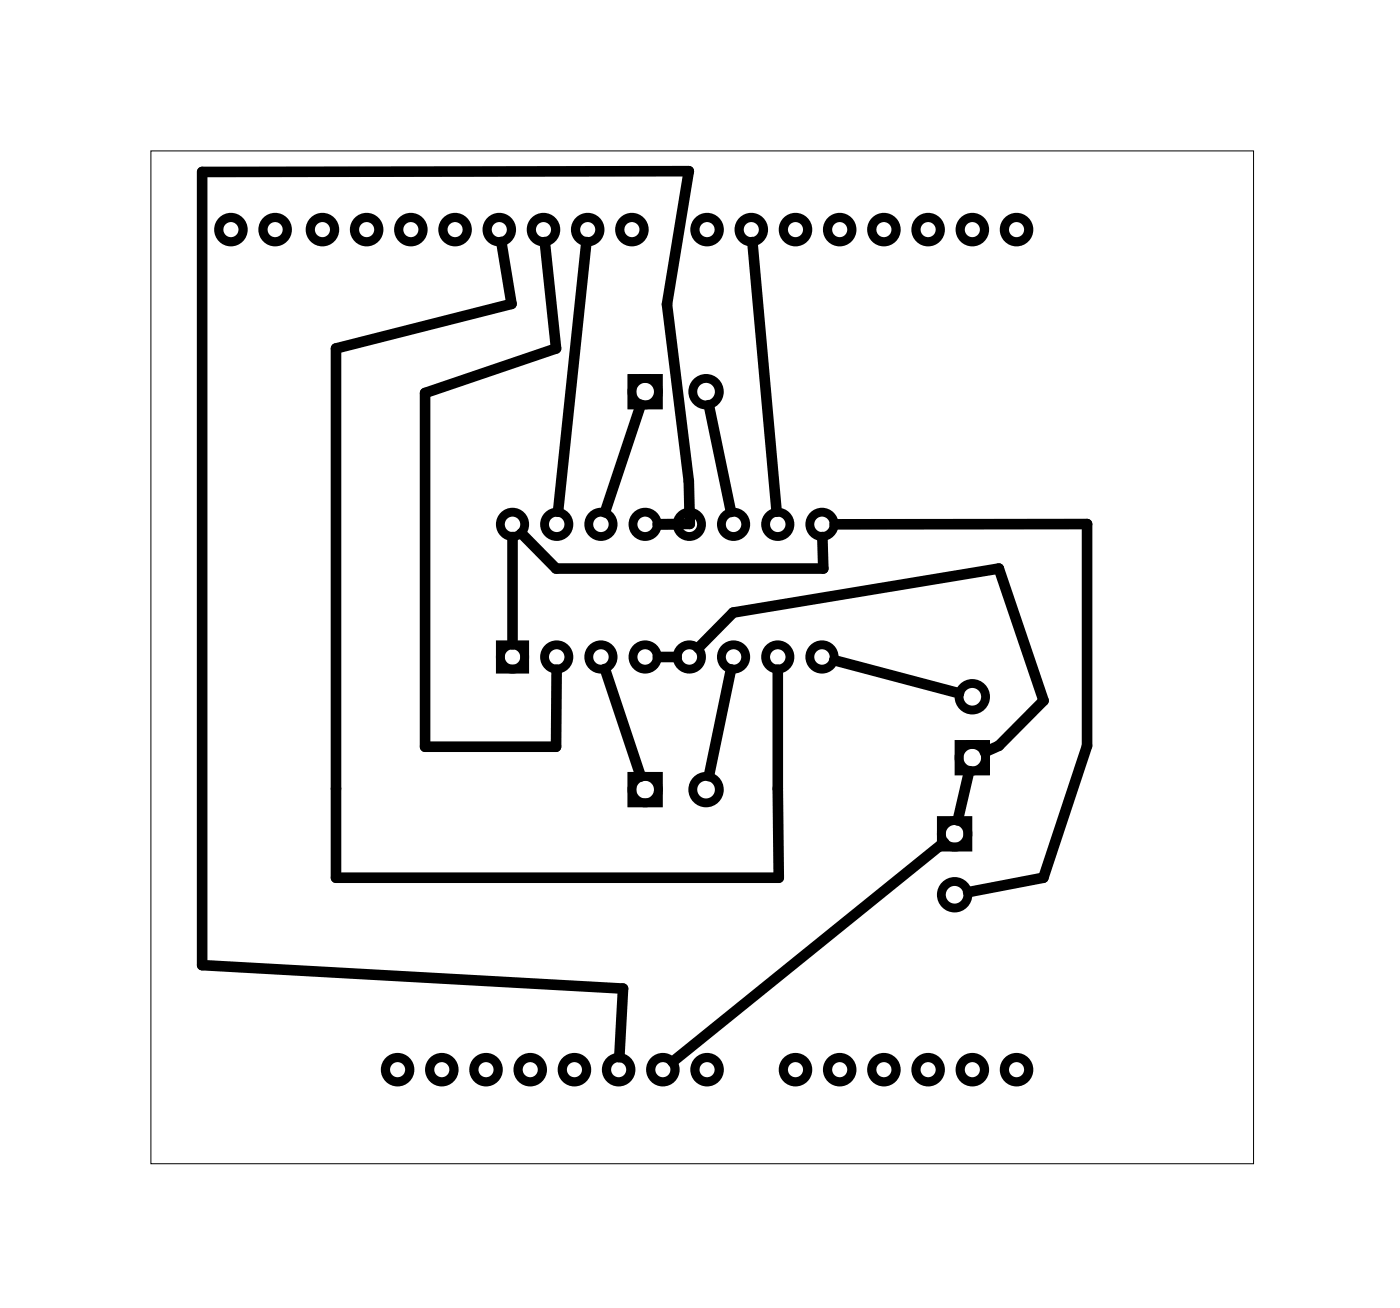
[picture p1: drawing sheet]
<svg xmlns="http://www.w3.org/2000/svg" width="80mm" height="75mm" viewBox="0 0 80 75" stroke-linecap="round" stroke-linejoin="round" font-family="sans-serif">
<path d="M8.7 8.7h63.3v58.2h-63.3z" fill="none" stroke="#000" stroke-width=".06"/>
<g fill="none" stroke="#000" stroke-width=".53">
<circle cx="13.3" cy="13.2" r=".7"/>
<circle cx="15.8" cy="13.2" r=".7"/>
<circle cx="18.5" cy="13.2" r=".7"/>
<circle cx="21.1" cy="13.2" r=".7"/>
<circle cx="23.6" cy="13.2" r=".7"/>
<circle cx="26.1" cy="13.2" r=".7"/>
<circle cx="28.7" cy="13.2" r=".7"/>
<circle cx="31.2" cy="13.2" r=".7"/>
<circle cx="33.8" cy="13.2" r=".7"/>
<circle cx="36.3" cy="13.2" r=".7"/>
<circle cx="40.6" cy="13.2" r=".7"/>
<circle cx="43.2" cy="13.2" r=".7"/>
<circle cx="45.7" cy="13.2" r=".7"/>
<circle cx="48.2" cy="13.2" r=".7"/>
<circle cx="50.8" cy="13.2" r=".7"/>
<circle cx="53.3" cy="13.2" r=".7"/>
<circle cx="55.9" cy="13.2" r=".7"/>
<circle cx="58.4" cy="13.2" r=".7"/>
<circle cx="22.8" cy="61.5" r=".7"/>
<circle cx="25.4" cy="61.5" r=".7"/>
<circle cx="27.9" cy="61.5" r=".7"/>
<circle cx="30.5" cy="61.5" r=".7"/>
<circle cx="33" cy="61.5" r=".7"/>
<circle cx="35.5" cy="61.5" r=".7"/>
<circle cx="38.1" cy="61.5" r=".7"/>
<circle cx="40.6" cy="61.5" r=".7"/>
<circle cx="45.7" cy="61.5" r=".7"/>
<circle cx="48.2" cy="61.5" r=".7"/>
<circle cx="50.8" cy="61.5" r=".7"/>
<circle cx="53.3" cy="61.5" r=".7"/>
<circle cx="55.9" cy="61.5" r=".7"/>
<circle cx="58.4" cy="61.5" r=".7"/>
</g>
<g fill="none" stroke="#000" stroke-width=".51">
<path d="M28.7 37h1.4v1.4h-1.4zM36.3 21.7h1.5v1.6h-1.5zM36.3 44.6h1.5v1.5h-1.5zM54.1 47.1h1.5v1.6h-1.5zM55.1 42.8h1.5v1.5h-1.5z"/>
<circle cx="29.4" cy="30.1" r=".7"/>
<circle cx="29.4" cy="37.7" r=".7"/>
<circle cx="32" cy="30.1" r=".7"/>
<circle cx="32" cy="37.7" r=".7"/>
<circle cx="34.5" cy="30.1" r=".7"/>
<circle cx="34.5" cy="37.7" r=".7"/>
<circle cx="37.1" cy="30.1" r=".7"/>
<circle cx="37.1" cy="37.7" r=".7"/>
<circle cx="37.1" cy="22.5" r=".76"/>
<circle cx="39.6" cy="30.1" r=".7"/>
<circle cx="39.6" cy="37.7" r=".7"/>
<circle cx="40.6" cy="22.5" r=".76"/>
<circle cx="42.1" cy="30.1" r=".7"/>
<circle cx="42.1" cy="37.7" r=".7"/>
<circle cx="44.7" cy="30.1" r=".7"/>
<circle cx="44.7" cy="37.7" r=".7"/>
<circle cx="47.2" cy="30.1" r=".7"/>
<circle cx="47.2" cy="37.7" r=".7"/>
<circle cx="37.1" cy="45.4" r=".76"/>
<circle cx="40.6" cy="45.4" r=".76"/>
<circle cx="54.8" cy="51.4" r=".76"/>
<circle cx="54.8" cy="47.9" r=".76"/>
<circle cx="55.9" cy="43.5" r=".76"/>
<circle cx="55.9" cy="40" r=".76"/>
</g>
<g fill="none" stroke="#000" stroke-width=".61">
<path d="M28.8 13.9l.6 3.6-10.1 2.5v30.4h25.4v-11.9M31.3 13.9l.6 6.1-7.5 2.6v20.3h7.5l.1-4.4M33.7 13.9l-1.6 15.5M43.2 13.9l1.4 15.5M29.4 30.8v6.2M30 30.6l1.9 2.1h15.4l-.1-1.9M34.8 38.4l2 6.2M36.8 23.3l-2 6.1M37.8 37.7h1.1M38.9 30.1h-1.1h1.8v-2.5l-1.3-10.1 1.3-7.7-28 .1v45.5l24.2 1.4-.2 3.9M40.1 37.2l2-2 15.3-2.5 2.6 7.6-2.6 2.5-.8 .4M40.7 23.3l1.3 6.1"/>
<path d="M42 38.5l-1.3 6.1M47.9 37.9l7.2 1.9M48 30.1h14.5v12.7l-2.6 7.6-4.3 .9M54.2 48.4l-15.6 12.6M55.7 44.3l-.7 2.8"/>
</g>
</svg>
